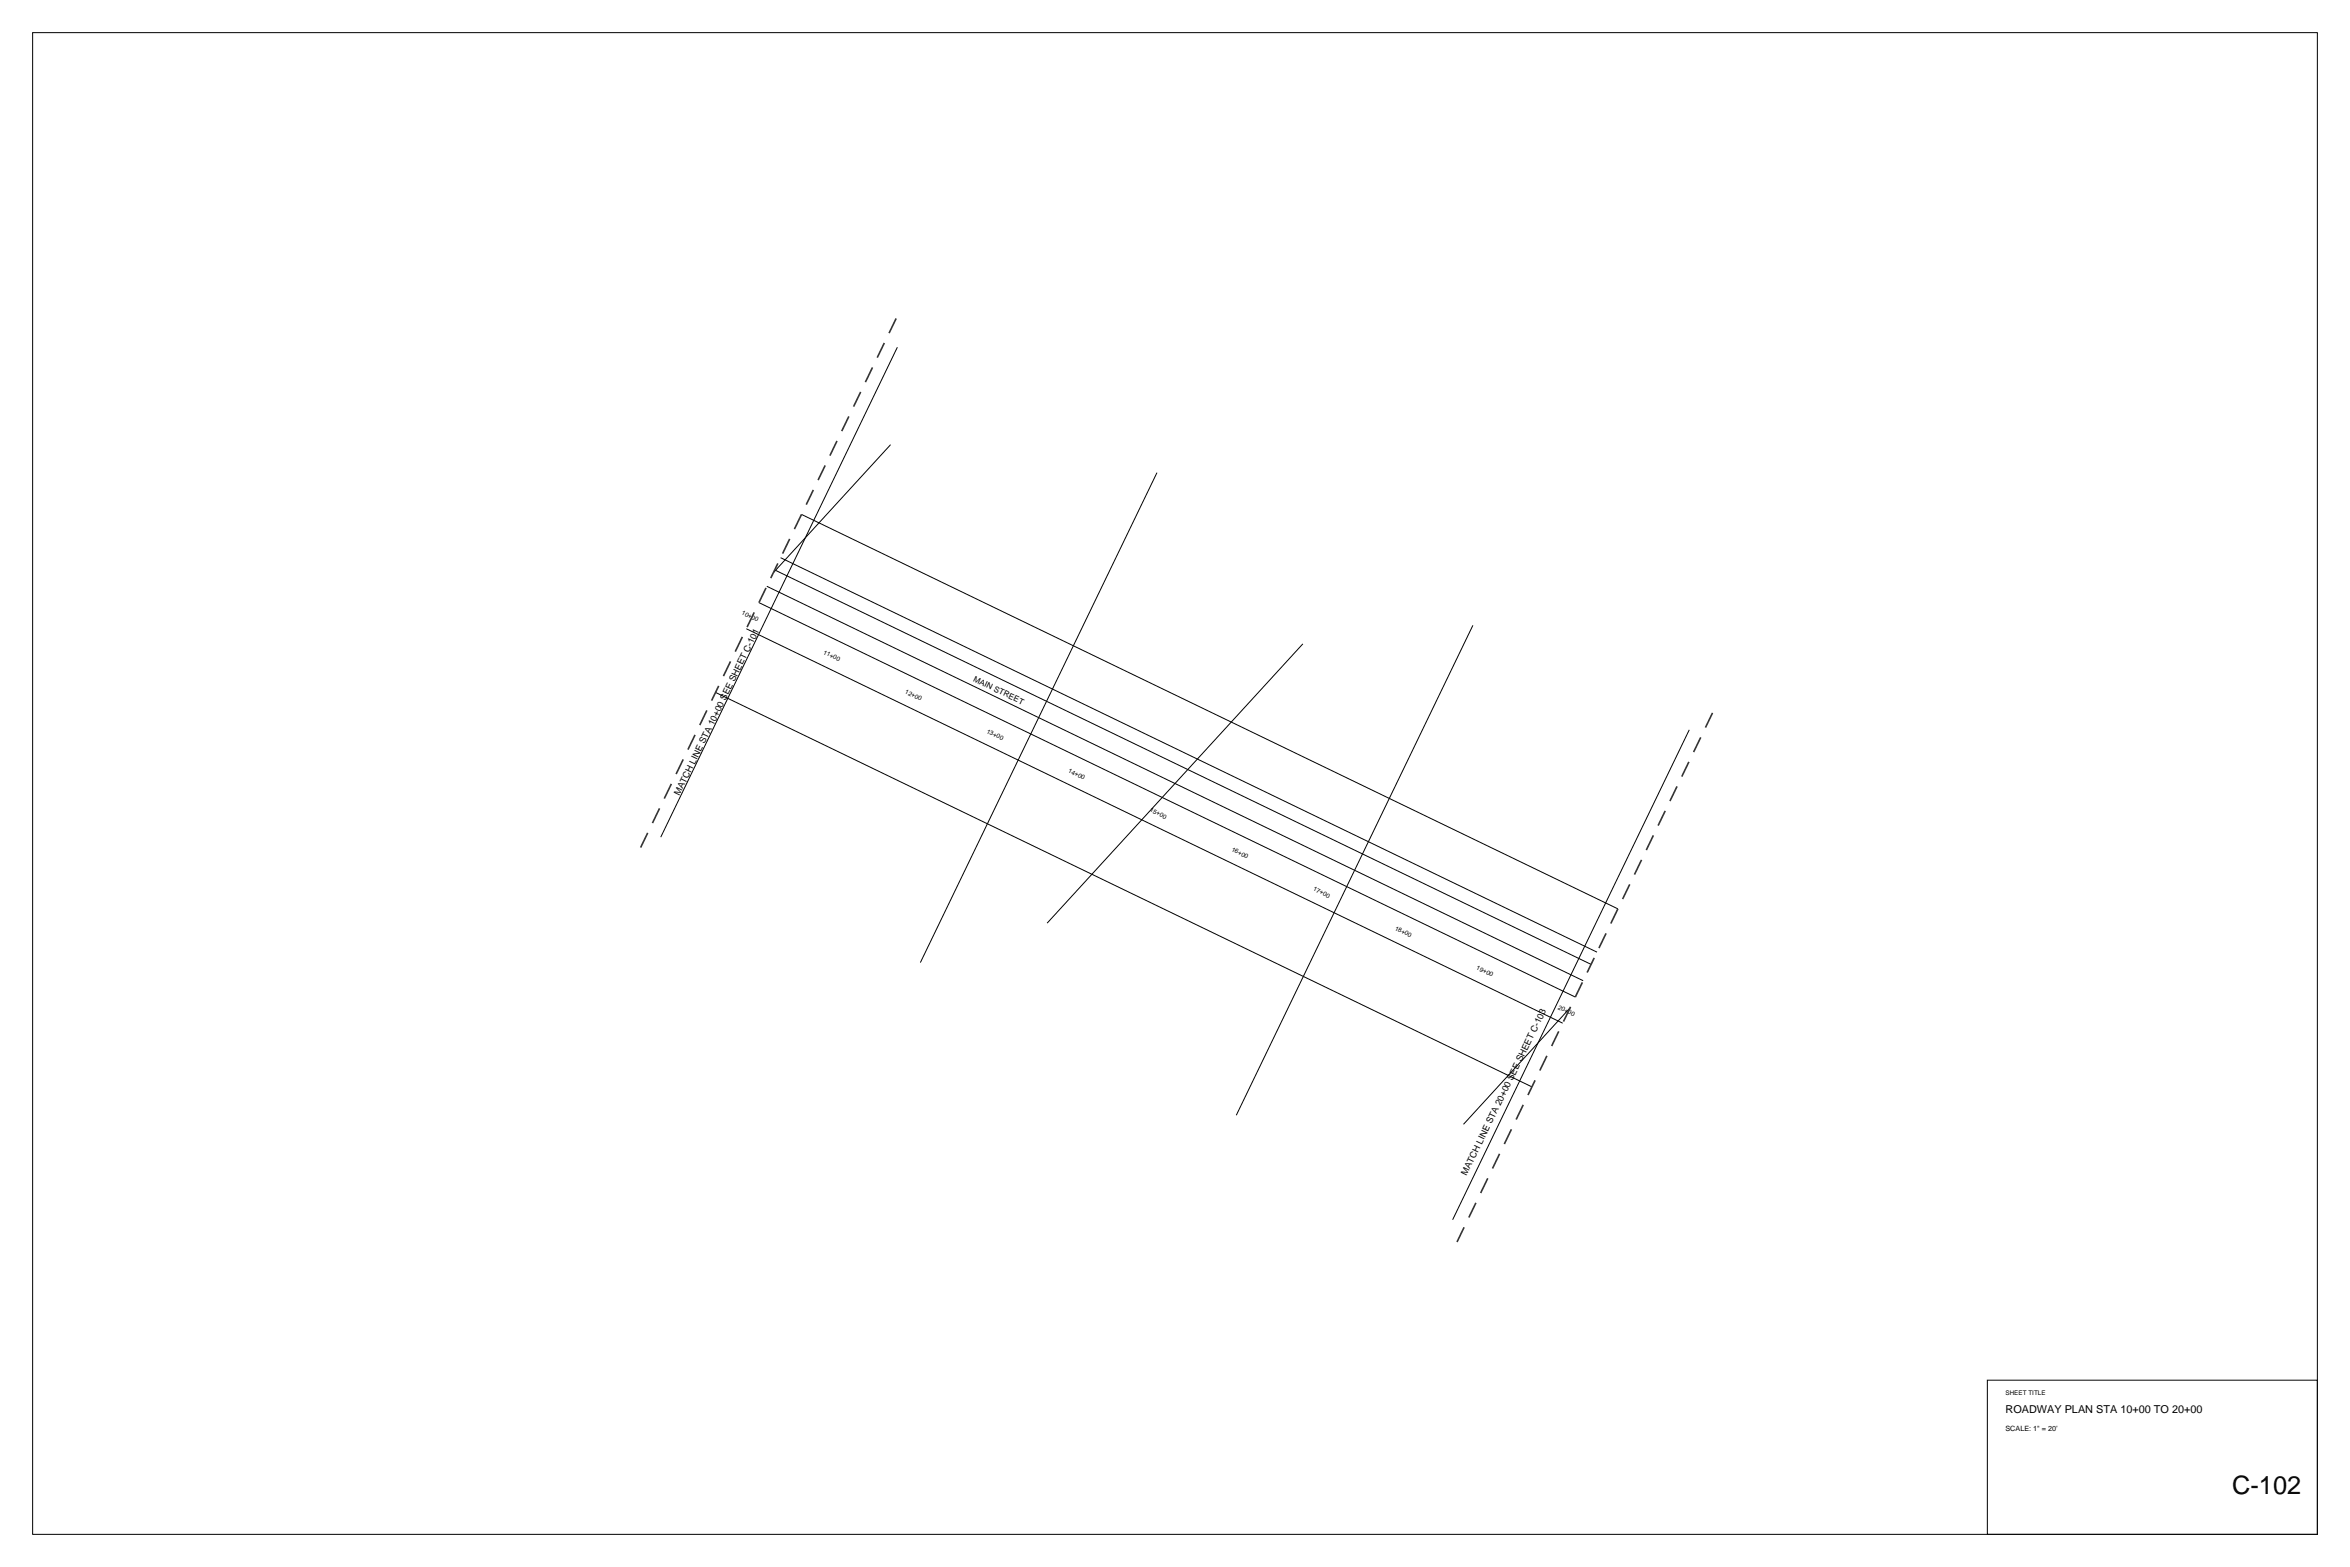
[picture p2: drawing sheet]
<svg xmlns="http://www.w3.org/2000/svg" width="914mm" height="610mm" viewBox="0 0 914 610" stroke-linecap="round" stroke-linejoin="round" font-family="sans-serif">
<defs><g id="words">
<text font-size="9.9" x="868.5" y="581.4">C-102</text>
<text font-size="4.2" x="780.3" y="549.6">ROADWAY PLAN STA 10+00 TO 20+00</text>
<g font-size="3.5">
<text x="264.5" y="309.6" transform="rotate(-64 264.5 309.6)">MATCH LINE STA 10+00 SEE SHEET C-101</text>
<text x="570.7" y="457.6" transform="rotate(-64 570.7 457.6)">MATCH LINE STA 20+00 SEE SHEET C-103</text>
</g>
<text font-size="3.2" x="378.6" y="264.9" transform="rotate(26 378.6 264.9)">MAIN STREET</text>
<text font-size="2.8" x="780.3" y="556.7">SCALE: 1&quot; = 20’</text>
<g font-size="2.5">
<text x="288.4" y="238.9" transform="rotate(26 288.4 238.9)">10+00</text>
<text x="320.2" y="254.3" transform="rotate(26 320.2 254.3)">11+00</text>
<text x="352" y="269.6" transform="rotate(26 352 269.6)">12+00</text>
<text x="383.7" y="285" transform="rotate(26 383.7 285)">13+00</text>
<text x="415.5" y="300.3" transform="rotate(26 415.5 300.3)">14+00</text>
<text x="447.3" y="315.7" transform="rotate(26 447.3 315.7)">15+00</text>
<text x="479" y="331" transform="rotate(26 479 331)">16+00</text>
<text x="510.8" y="346.4" transform="rotate(26 510.8 346.4)">17+00</text>
<text x="542.5" y="361.7" transform="rotate(26 542.5 361.7)">18+00</text>
<text x="574.3" y="377" transform="rotate(26 574.3 377)">19+00</text>
<text x="606.1" y="392.4" transform="rotate(26 606.1 392.4)">20+00</text>
<text x="780.3" y="542.6">SHEET TITLE</text>
</g>
</g></defs>
<g fill="none" stroke="#000" stroke-width=".39">
<path d="M12.7 12.7h889v584.2h-889zM349.2 135.1l-92.1 190.6M346.5 173l-45.6 49.8M450.2 183.9l-92.1 190.6M303.7 217l317.7 153.4M311.9 200.1l317.6 153.5M295.3 234.4l317.7 153.5M298.4 228.1l317.6 153.4M301.4 221.7l317.7 153.5M290.4 244.6l317.6 153.4M506.9 250.5l-99.4 108.6M573.1 243.3l-92 190.6"/>
<path d="M278.4 269.4l317.7 153.4M657.3 283.9l-92.1 190.6M610.9 392.1l-41.4 45.3M773.3 536.9h128.4v60h-128.4z"/>
</g>
<g fill="none" stroke="#333" stroke-width=".63" stroke-linecap="butt">
<path d="M344.1 133.4l-2.8 5.7M348.7 123.9l-2.8 5.7M334.9 152.5l-2.8 5.7M339.5 142.9l-2.8 5.8M325.7 171.5l-2.8 5.8M330.3 162l-2.8 5.7M316.5 190.6l-2.8 5.7M321.1 181.1l-2.8 5.7M302.7 219.2l-2.8 5.7M307.3 209.7l-2.8 5.7M311.9 200.1l-2.8 5.7M293.5 238.2l-2.8 5.8"/>
<path d="M298.1 228.7l-2.8 5.7M284.3 257.3l-2.8 5.7M288.9 247.8l-2.8 5.7M275 276.4l-2.7 5.7M279.7 266.8l-2.8 5.7M666.4 277.3l-2.8 5.7M265.8 295.4l-2.7 5.7M270.4 285.9l-2.7 5.7M657.2 296.4l-2.8 5.7M661.8 286.9l-2.8 5.7M256.6 314.5l-2.7 5.7M261.2 304.9l-2.7 5.8"/>
<path d="M647.9 315.5l-2.7 5.7M652.5 305.9l-2.7 5.7M252 324l-2.7 5.7M638.7 334.5l-2.7 5.7M643.3 325l-2.7 5.7M629.5 353.6l-2.7 5.7M634.1 344l-2.7 5.8M620.3 372.6l-2.7 5.7M624.9 363.1l-2.7 5.7M611.1 391.7l-2.7 5.7M615.7 382.2l-2.7 5.7M601.9 410.7l-2.8 5.8"/>
<path d="M606.5 401.2l-2.7 5.7M588.1 439.3l-2.8 5.8M592.7 429.8l-2.8 5.7M597.3 420.3l-2.8 5.7M578.9 458.4l-2.8 5.7M583.5 448.9l-2.8 5.7M569.7 477.5l-2.8 5.7M574.3 467.9l-2.8 5.7"/>
</g>
<use href="#words"/>
</svg>
